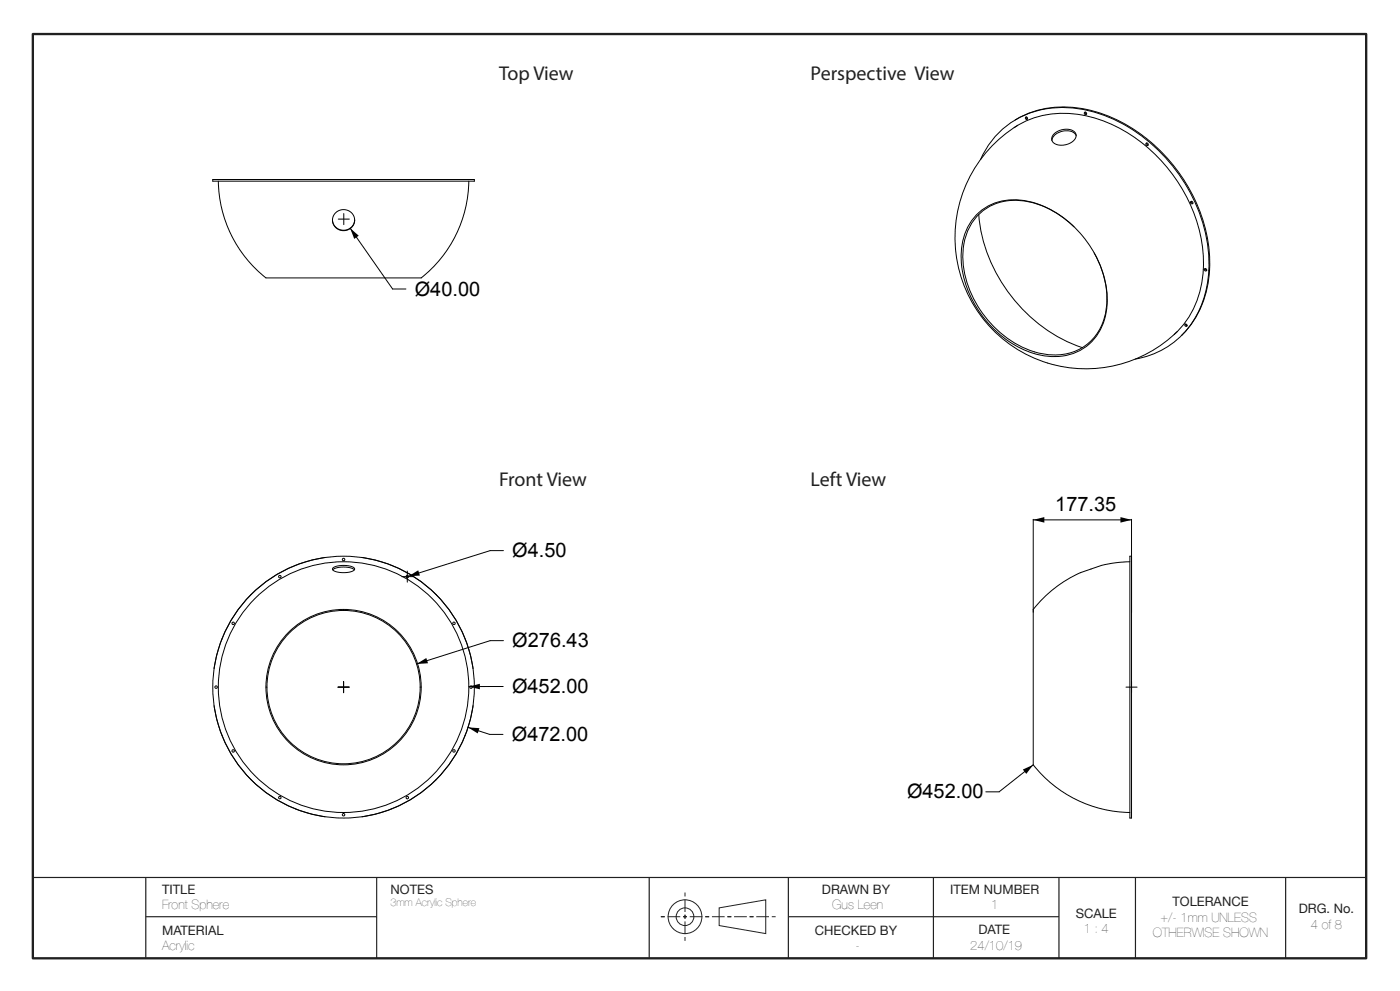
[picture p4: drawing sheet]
<svg xmlns="http://www.w3.org/2000/svg" width="420mm" height="297mm" viewBox="0 0 420 297" stroke-linecap="round" stroke-linejoin="round" font-family="sans-serif">
<defs><g id="words">
<g font-size="6" fill="#231f20">
<text x="149.7" y="23.9">Top View</text>
<text x="243.2" y="23.9">Perspective View</text>
<text x="149.7" y="145.5">Front View</text>
<text x="243.2" y="145.5">Left View</text>
</g>
<g font-size="6">
<text x="124.4" y="88.6">Ø40.00</text>
<text x="316.6" y="153.1">177.35</text>
<text x="153.7" y="167">Ø4.50</text>
<text x="153.7" y="194">Ø276.43</text>
<text x="153.6" y="207.7">Ø452.00</text>
<text x="153.6" y="222.1">Ø472.00</text>
<text x="272.1" y="239.3">Ø452.00</text>
</g>
<g font-size="3.9" fill="#231f20">
<text x="48.6" y="267.8">TITLE</text>
<text x="117.2" y="267.8">NOTES</text>
<text x="246.6" y="267.8">DRAWN BY</text>
<text x="285.1" y="267.8">ITEM NUMBER</text>
<text x="48.6" y="272.5">Front Sphere</text>
<text x="249.7" y="272.5">Gus Leen</text>
<text x="297.3" y="272.5">1</text>
<text x="322.7" y="275.1">SCALE</text>
<text x="351.7" y="271.6">TOLERANCE</text>
<text x="389.6" y="273.7">DRG. No.</text>
<text x="48.6" y="280.2">MATERIAL</text>
<text x="244.4" y="280.2">CHECKED BY</text>
<text x="293.6" y="280">DATE</text>
<text x="325.1" y="279.7">1 : 4</text>
<text x="345.8" y="280.9">OTHERWISE SHOWN</text>
<text x="348.2" y="276.3">+/- 1mm UNLESS</text>
<text x="393.3" y="278.3">4 of 8</text>
<text x="48.6" y="284.8">Acrylic</text>
<text x="256.7" y="284.8">-</text>
<text x="291.1" y="284.7">24/10/19</text>
</g>
<text font-size="3.2" fill="#231f20" x="117.2" y="271.7">3mm Acrylic Sphere</text>
</g></defs>
<!-- layer: Layer 1 -->
<path d="M9.9 10.2h400v277h-400z" fill="none" stroke="#231f20" stroke-width=".7"/>
<path d="M9.9 263h400M43.7 274.7h69.3M43.7 263v24.2M113 263v24.2M194.8 263v24.2M236.5 274.7h81.2M236.5 263v24.2M280 263v24.2M317.7 263v24.2M340.6 263v24.2M385.7 263v24.2" fill="none" stroke="#231f20" stroke-width=".35"/>
<g fill="none" stroke="#231f20" stroke-width=".3">
<path d="M198.3 274.7h1.1M200.3 274.7h3.8M204.9 274.7h1.2M205.5 267.5v1.2M205.5 269.5v3.8M205.5 274.2v1.1M205.5 276.2v3.8M206.9 274.7h3.8M211.6 274.7h1.1M213.6 274.7h3.8M215.8 272.1l13.9-2.4v10.1l-13.9-2.4zM218.2 274.7h1.2"/>
<path d="M220.2 274.7h3.8M224.9 274.7h1.1M226.9 274.7h3.8M231.5 274.7h1.2M205.5 280.8v1.2"/>
<circle cx="205.5" cy="274.7" r="5.1"/>
<circle cx="205.5" cy="274.7" r="2.65"/>
</g>
<g fill="none" stroke="#000" stroke-width=".3">
<path d="M304.2 38.3a29.5 29.5 0 0 1 27.7-1.7 47.7 47.7 0 0 1 29.1 42.6 28.2 28.2 0 0 1-8.8 21.1M304.5 36a31 31 0 0 1 28.4-1.1 50 50 0 0 1 30 43.1 30 30 0 0 1-8.4 22.5M305.3 37.6a39.3 39.3 0 0 0-10.6 57.6 39.3 39.3 0 0 0 58.5 4.2M307.9 35l.4 .6M325.6 33.6l.1 .5 .3 .1M63.8 53.8h78.5v.5h-78.5zM65.5 54.3a37.6 37.6 0 0 0 14.3 29h46.6a37.6 37.6 0 0 0 14.2-29M294.2 47.8a26.5 26.5 0 0 1 29.2-15.2 47.2 47.2 0 0 1 32.1 22.4 42.7 42.7 0 0 1 5.8 34 25.9 25.9 0 0 1-20.7 18.6M316.3 40.1a4.6 4.6 0 0 1 6.3-.2 2.46 2.46 0 0 1-2 3.2 3.8 3.8 0 0 1-5-1 1.94 1.94 0 0 1 .7-2zM322.8 40.6a3.6 3.6 0 0 0-4.4-1.2 3.6 3.6 0 0 0-2.8 2.7M344 42.9l.1 .4 .4 .2M99.7 65.9a3.3 3.3 0 0 0 3.4 3.1 3.3 3.3 0 0 0 3.3-3.1"/>
<path d="M100.7 63.7a3.2 3.2 0 0 1 5.4 1 3.2 3.2 0 0 1-3.2 4.4 3.1 3.1 0 0 1-2.9-2 3.1 3.1 0 0 1 .7-3.4zM101.5 65.7h3.3M103.1 64v3.3M105 68.4l12.8 18.2h4M292.7 64.7a17 17 0 0 1 18.6-3.6 32.3 32.3 0 0 1 20.9 29.3 15.7 15.7 0 0 1-13.5 16.3 26 26 0 0 1-21.1-8.6 30.7 30.7 0 0 1-9.1-23.6 17 17 0 0 1 4.2-9.8zM293.6 64.3a47.2 47.2 0 0 0 31.1 39.9M322.2 68a25.5 25.5 0 0 0-20.2-7.8 15.5 15.5 0 0 0-13.1 15.8 31.4 31.4 0 0 0 23.4 30 15.5 15.5 0 0 0 19.7-15.1 28 28 0 0 0-3.8-15.1M357.4 60.3l.1 .4 .4 .2M355.7 97.1l.4 .5M361.5 80.5l.2 .4 .3 .1M310 155.6v73.6M310 155.8h29.5"/>
<path d="M339.5 155.6v89.6h-.5v-78.5h.5M97.5 167.1a39.2 39.2 0 0 0-33.3 33.3M99.8 170.8l1.2-.6 2.1-.3 2 .3 1.2 .6M99.9 170.2l1.1-.5 1.6-.2 1.9 .1 1.3 .3a.65 .65 0 0 1 .6 .8 .65 .65 0 0 1-.8 .5l-2.7 .4-2.6-.5a.57 .57 0 0 1-.4-.9zM108.6 167.1a39.2 39.2 0 0 1 33.3 33.3M120.5 172.8h3.4M122.2 171.2v3.3M151 165h-4l-24.5 7.7M339 168.4a39.3 39.3 0 0 0-27.2 12.1l-1.8 2.1M103.1 182.6v.4M151 192h-4l-22 7M64.2 211.5a39.2 39.2 0 0 0 33.3 33.3"/>
<path d="M79.8 205.9h.3M101.4 205.9h3.3M103.1 204.3v3.3M126 205.9h.4M140.4 218l6.5 2.1h4M141.9 211.5a39.2 39.2 0 0 1-33.3 33.3M151 205.7l-10.4 .1M337.8 205.9h3.3M310 229.2a37.6 37.6 0 0 0 29 14.3M310 229.2l-10.3 8.1h-4"/>
<circle cx="307.9" cy="35.4" r=".36"/>
<circle cx="325.6" cy="33.9" r=".38"/>
<circle cx="344.1" cy="43.2" r=".38"/>
<circle cx="357.5" cy="60.8" r=".38"/>
<circle cx="355.8" cy="97.4" r=".36"/>
<circle cx="361.6" cy="80.8" r=".37"/>
<circle cx="83.9" cy="172.8" r=".37"/>
<circle cx="103.1" cy="167.7" r=".37"/>
<circle cx="122.2" cy="172.8" r=".37"/>
<circle cx="70" cy="186.8" r=".37"/>
<circle cx="136.2" cy="186.8" r=".37"/>
<circle cx="64.8" cy="205.9" r=".37"/>
<circle cx="103.1" cy="205.9" r="39.2"/>
<circle cx="103.1" cy="205.9" r="37.6"/>
<circle cx="103.1" cy="205.9" r="23.3"/>
<circle cx="103.1" cy="205.9" r="23"/>
<circle cx="141.3" cy="205.9" r=".37"/>
<circle cx="70" cy="225.1" r=".37"/>
<circle cx="84" cy="239" r=".37"/>
<circle cx="122.2" cy="239" r=".37"/>
<circle cx="136.2" cy="225.1" r=".37"/>
<circle cx="103.1" cy="244.2" r=".37"/>
</g>
<path d="M105 68.4l2.6 2.2-1.3 1zM310 155.8l3.3-.8v1.6zM336.1 155l3.4 .8-3.4 .8zM122.5 172.7l3-1.8 .5 1.6zM125 199l2.9-1.8 .5 1.6zM140.4 218l3.4 .2-.5 1.6zM140.6 205.8l3.4-.9v1.7zM306.8 230.6l3.2-1.4-2.1 2.7z" fill="#000"/>
<use href="#words"/>
</svg>
